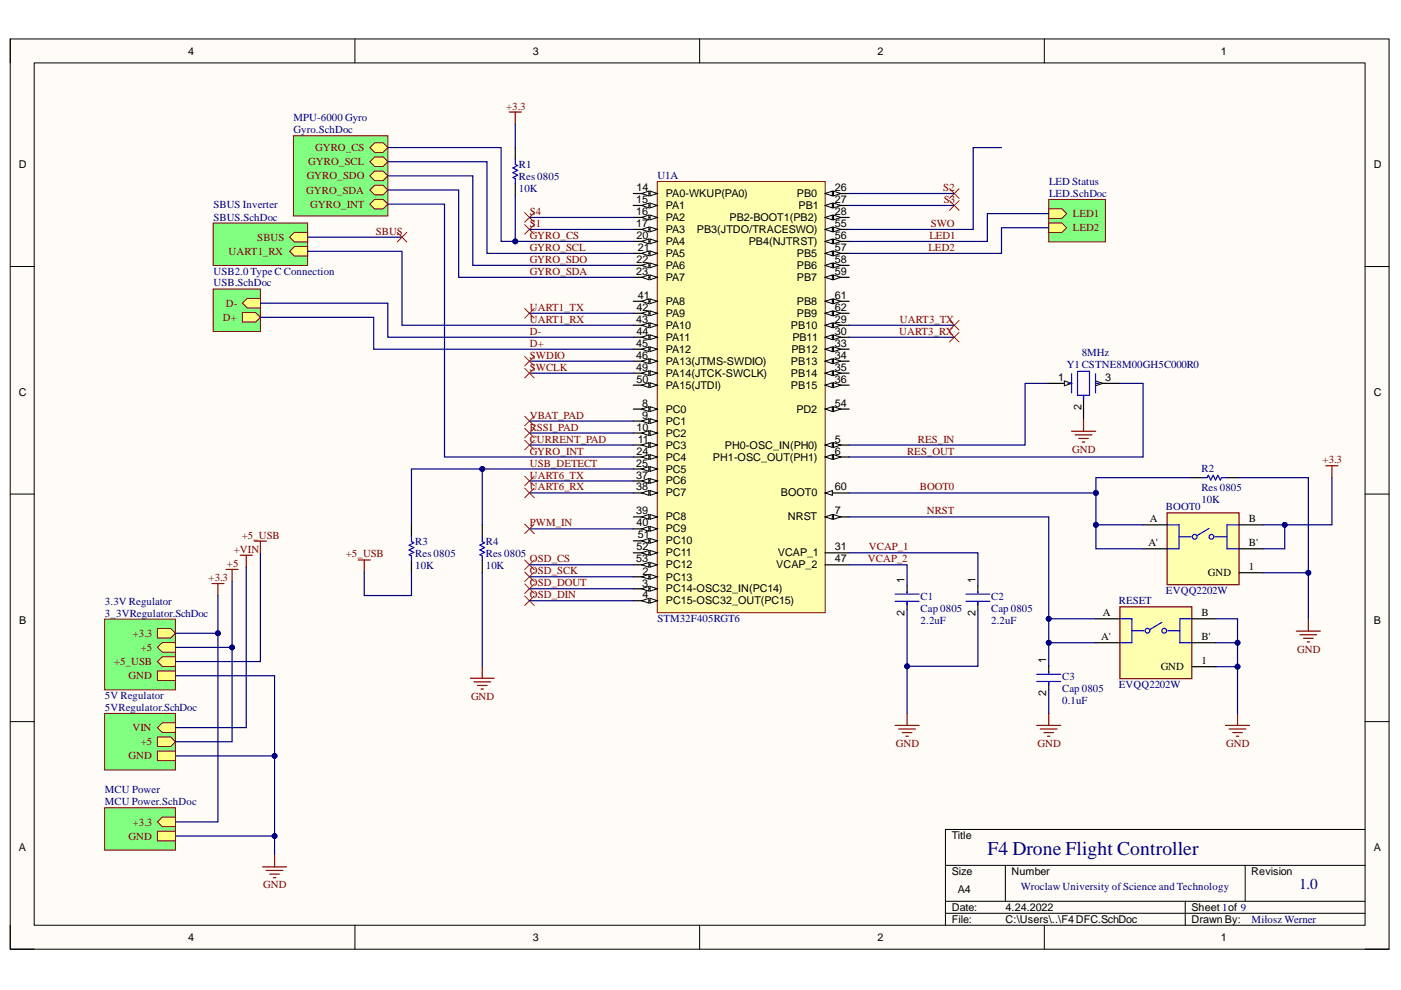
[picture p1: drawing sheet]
<svg xmlns="http://www.w3.org/2000/svg" width="297mm" height="210mm" viewBox="0 0 297 210" stroke-linecap="round" stroke-linejoin="round" font-family="sans-serif">
<defs><g id="words">
<text font-size="4.1" fill="#000080" x="209.4" y="181.3">F4 Drone Flight Controller</text>
<text font-size="3.2" fill="#000080" x="275.4" y="188.6">1.0</text>
<g font-size="2.3">
<text x="39.9" y="11.6">4</text>
<text x="113" y="11.6">3</text>
<text x="186" y="11.6">2</text>
<text x="258.9" y="11.6">1</text>
<text x="4" y="35.6">D</text>
<text x="291.3" y="35.6">D</text>
<text x="135" y="40.5">14</text>
<text x="141.1" y="41.8">PA0-WKUP(PA0)</text>
<text x="169" y="41.8">PB0</text>
<text x="177" y="40.5">26</text>
<text x="134.9" y="43.1">15</text>
<text x="134.9" y="45.6">16</text>
<text x="141.1" y="44.3">PA1</text>
<text x="141.1" y="46.9">PA2</text>
<text x="154.7" y="46.9">PB2-BOOT1(PB2)</text>
<text x="169.3" y="44.3">PB1</text>
<text x="177" y="43.1">27</text>
<text x="177" y="45.6">28</text>
<text x="134.9" y="48.1">17</text>
<text x="135" y="50.7">20</text>
<text x="135.2" y="53.2">21</text>
<text x="141.1" y="49.4">PA3</text>
<text x="141.1" y="51.9">PA4</text>
<text x="147.7" y="49.4">PB3(JTDO/TRACESWO)</text>
<text x="158.7" y="51.9">PB4(NJTRST)</text>
<text x="177" y="48.1">55</text>
<text x="177" y="50.7">56</text>
<text x="177" y="53.2">57</text>
<text x="134.9" y="58.3">23</text>
<text x="135" y="55.8">22</text>
<text x="141.1" y="54.5">PA5</text>
<text x="141.1" y="57">PA6</text>
<text x="141.1" y="59.6">PA7</text>
<text x="169" y="54.5">PB5</text>
<text x="169" y="57">PB6</text>
<text x="169" y="59.6">PB7</text>
<text x="177" y="55.8">58</text>
<text x="177" y="58.3">59</text>
<text x="135" y="65.9">42</text>
<text x="135.2" y="63.4">41</text>
<text x="141.1" y="64.6">PA8</text>
<text x="169" y="64.6">PB8</text>
<text x="177" y="63.4">61</text>
<text x="177" y="65.9">62</text>
<text x="134.9" y="68.4">43</text>
<text x="135" y="71">44</text>
<text x="141.1" y="67.2">PA9</text>
<text x="141.1" y="69.7">PA10</text>
<text x="167.7" y="69.7">PB10</text>
<text x="169" y="67.2">PB9</text>
<text x="177" y="68.4">29</text>
<text x="177" y="71">30</text>
<text x="134.9" y="73.5">45</text>
<text x="134.9" y="76">46</text>
<text x="141.1" y="72.2">PA11</text>
<text x="141.1" y="74.8">PA12</text>
<text x="141.1" y="77.3">PA13(JTMS-SWDIO)</text>
<text x="167.7" y="77.3">PB13</text>
<text x="167.8" y="74.8">PB12</text>
<text x="168" y="72.2">PB11</text>
<text x="177" y="73.5">33</text>
<text x="177" y="76">34</text>
<text x="4" y="83.9">C</text>
<text x="134.9" y="78.6">49</text>
<text x="135" y="81.2">50</text>
<text x="141.1" y="79.9">PA14(JTCK-SWCLK)</text>
<text x="141.1" y="82.4">PA15(JTDI)</text>
<text x="167.7" y="79.9">PB14</text>
<text x="167.7" y="82.4">PB15</text>
<text x="177" y="78.6">35</text>
<text x="177" y="81.2">36</text>
<text x="224.4" y="80.8">1</text>
<text x="234.3" y="80.8">3</text>
<text x="291.3" y="83.9">C</text>
<text x="136.2" y="86.2">8</text>
<text x="136.2" y="88.8">9</text>
<text x="141.1" y="87.5">PC0</text>
<text x="168.9" y="87.5">PD2</text>
<text x="177" y="86.2">54</text>
<text x="229.3" y="87" transform="rotate(-90 229.3 87)">2</text>
<text x="135" y="91.3">10</text>
<text x="135.2" y="93.9">11</text>
<text x="141.1" y="90.1">PC1</text>
<text x="141.1" y="92.6">PC2</text>
<text x="141.1" y="95.1">PC3</text>
<text x="153.7" y="95.1">PH0-OSC_IN(PH0)</text>
<text x="177" y="93.9">5</text>
<text x="134.9" y="98.9">25</text>
<text x="134.9" y="101.5">37</text>
<text x="135" y="96.4">24</text>
<text x="141.1" y="97.7">PC4</text>
<text x="141.1" y="100.2">PC5</text>
<text x="151.1" y="97.7">PH1-OSC_OUT(PH1)</text>
<text x="177" y="96.4">6</text>
<text x="134.9" y="104">38</text>
<text x="141.1" y="102.7">PC6</text>
<text x="141.1" y="105.3">PC7</text>
<text x="165.6" y="105.3">BOOT0</text>
<text x="177" y="104">60</text>
<text x="134.9" y="109.1">39</text>
<text x="135" y="111.6">40</text>
<text x="141.1" y="110.3">PC8</text>
<text x="141.1" y="112.9">PC9</text>
<text x="167" y="110.3">NRST</text>
<text x="177" y="109.1">7</text>
<text x="243.8" y="110.8">A</text>
<text x="264.8" y="110.8">B</text>
<text x="134.9" y="119.2">53</text>
<text x="135" y="116.7">52</text>
<text x="135.2" y="114.1">51</text>
<text x="141.1" y="115.4">PC10</text>
<text x="141.1" y="117.9">PC11</text>
<text x="164.9" y="117.9">VCAP_1</text>
<text x="177" y="116.7">31</text>
<text x="177" y="119.2">47</text>
<text x="243.5" y="115.8">A'</text>
<text x="264.8" y="115.8">B'</text>
<text x="136.2" y="124.4">3</text>
<text x="136.2" y="121.8">2</text>
<text x="141.1" y="123.1">PC13</text>
<text x="141.1" y="125.6">PC14-OSC32_IN(PC14)</text>
<text x="141.1" y="120.5">PC12</text>
<text x="164.6" y="120.5">VCAP_2</text>
<text x="191.8" y="123.7" transform="rotate(-90 191.8 123.7)">1</text>
<text x="206.9" y="123.7" transform="rotate(-90 206.9 123.7)">1</text>
<text x="256.1" y="122.2">GND</text>
<text x="264.8" y="120.9">1</text>
<text x="136.2" y="126.9">4</text>
<text x="141.1" y="128.2">PC15-OSC32_OUT(PC15)</text>
<text x="191.8" y="130.7" transform="rotate(-90 191.8 130.7)">2</text>
<text x="206.9" y="130.7" transform="rotate(-90 206.9 130.7)">2</text>
<text x="233.8" y="130.7">A</text>
<text x="254.7" y="130.7">B</text>
<text x="4.1" y="132.2">B</text>
<text x="233.5" y="135.8">A'</text>
<text x="254.7" y="135.8">B'</text>
<text x="291.3" y="132.2">B</text>
<text x="221.8" y="140.7" transform="rotate(-90 221.8 140.7)">1</text>
<text x="246.1" y="142.1">GND</text>
<text x="254.7" y="140.8">1</text>
<text x="221.8" y="147.7" transform="rotate(-90 221.8 147.7)">2</text>
<text x="201.8" y="177.9">Title</text>
<text x="4" y="180.4">A</text>
<text x="201.8" y="185.5">Size</text>
<text x="214.5" y="185.5">Number</text>
<text x="265.3" y="185.5">Revision</text>
<text x="291.3" y="180.4">A</text>
<text x="203" y="189.3">A4</text>
<text x="201.8" y="193.1">Date:</text>
<text x="201.8" y="195.7">File:</text>
<text x="213.2" y="193.1">4.24.2022</text>
<text x="213.2" y="195.7">C:\Users\..\F4DFC.SchDoc</text>
<text x="252.6" y="193.1">Sheet 1of 9</text>
<text x="252.6" y="195.7">Drawn By:</text>
<text x="39.9" y="199.5">4</text>
<text x="113" y="199.5">3</text>
<text x="186" y="199.5">2</text>
<text x="258.9" y="199.5">1</text>
</g>
<g font-size="2.3" fill="#800000">
<text x="107.3" y="23.2">+3.3</text>
<text x="65.4" y="35.1">GYRO_SCL</text>
<text x="66.8" y="32">GYRO_CS</text>
<text x="64.9" y="41.1">GYRO_SDA</text>
<text x="65" y="38">GYRO_SDO</text>
<text x="200" y="40.5">S2</text>
<text x="65.8" y="44">GYRO_INT</text>
<text x="112.3" y="45.6">S4</text>
<text x="200.1" y="43.1">S3</text>
<text x="227.5" y="46">LED1</text>
<text x="54.5" y="51">SBUS</text>
<text x="79.7" y="49.8">SBUS</text>
<text x="112.3" y="48.1">S1</text>
<text x="112.3" y="50.7">GYRO_CS</text>
<text x="112.3" y="53.2">GYRO_SCL</text>
<text x="196.9" y="53.2">LED2</text>
<text x="197" y="50.7">LED1</text>
<text x="197.4" y="48.1">SWO</text>
<text x="227.5" y="49">LED2</text>
<text x="48.5" y="54.1">UART1_RX</text>
<text x="112.3" y="55.8">GYRO_SDO</text>
<text x="112.3" y="58.3">GYRO_SDA</text>
<text x="47.9" y="65">D-</text>
<text x="112.3" y="65.9">UART1_TX</text>
<text x="47.3" y="68">D+</text>
<text x="112.3" y="68.4">UART1_RX</text>
<text x="112.3" y="71">D-</text>
<text x="190.6" y="71">UART3_RX</text>
<text x="190.8" y="68.4">UART3_TX</text>
<text x="112.3" y="73.5">D+</text>
<text x="112.3" y="76">SWDIO</text>
<text x="112.3" y="78.6">SWCLK</text>
<text x="112.3" y="88.8">VBAT_PAD</text>
<text x="112.3" y="91.3">RSSI_PAD</text>
<text x="112.3" y="93.9">CURRENT_PAD</text>
<text x="194.6" y="93.9">RES_IN</text>
<text x="227.3" y="96">GND</text>
<text x="112.3" y="96.4">GYRO_INT</text>
<text x="112.3" y="101.5">UART6_TX</text>
<text x="112.3" y="98.9">USB_DETECT</text>
<text x="192.3" y="96.4">RES_OUT</text>
<text x="280.4" y="98.2">+3.3</text>
<text x="112.3" y="104">UART6_RX</text>
<text x="195" y="104">BOOT0</text>
<text x="112.3" y="111.6">PWM_IN</text>
<text x="196.5" y="109.1">NRST</text>
<text x="49.6" y="117.2">+VIN</text>
<text x="51.2" y="114.2">+5_USB</text>
<text x="73.3" y="118.2">+5_USB</text>
<text x="112.3" y="119.2">OSD_CS</text>
<text x="184" y="119.2">VCAP_2</text>
<text x="184.2" y="116.7">VCAP_1</text>
<text x="44.2" y="123.2">+3.3</text>
<text x="48.1" y="120.2">+5</text>
<text x="112.3" y="121.7">OSD_SCK</text>
<text x="112.3" y="124.3">OSD_DOUT</text>
<text x="112.3" y="126.8">OSD_DIN</text>
<text x="28.2" y="135">+3.3</text>
<text x="24.2" y="141">+5_USB</text>
<text x="29.9" y="138">+5</text>
<text x="275" y="138.4">GND</text>
<text x="27.2" y="144">GND</text>
<text x="99.9" y="148.3">GND</text>
<text x="28.1" y="155">VIN</text>
<text x="27.2" y="161">GND</text>
<text x="29.9" y="158">+5</text>
<text x="189.9" y="158.3">GND</text>
<text x="220" y="158.3">GND</text>
<text x="260" y="158.3">GND</text>
<text x="27.2" y="178">GND</text>
<text x="28.2" y="175">+3.3</text>
<text x="55.8" y="188.3">GND</text>
</g>
<g font-size="2.3" fill="#000080">
<text x="62.2" y="25.8">MPU-6000 Gyro</text>
<text x="62.2" y="28.3">Gyro.SchDoc</text>
<text x="110" y="35.6">R1</text>
<text x="110" y="40.6">10K</text>
<text x="110" y="38.1">Res 0805</text>
<text x="139.4" y="37.9">U1A</text>
<text x="222.4" y="39.2">LED Status</text>
<text x="222.4" y="41.7">LED.SchDoc</text>
<text x="45.2" y="44.2">SBUS Inverter</text>
<text x="45.2" y="46.8">SBUS.SchDoc</text>
<text x="45.2" y="58.2">USB2.0 Type C Connection</text>
<text x="45.2" y="60.7">USB.SchDoc</text>
<text x="226.2" y="78">Y1CSTNE8M00GH5C000R0</text>
<text x="229.3" y="75.5">8MHz</text>
<text x="254.7" y="100">R2</text>
<text x="254.7" y="106.6">10K</text>
<text x="254.7" y="104.1">Res 0805</text>
<text x="247.2" y="108.2">BOOT0</text>
<text x="88" y="115.6">R3</text>
<text x="88" y="118.1">Res 0805</text>
<text x="103" y="115.6">R4</text>
<text x="103" y="118.1">Res 0805</text>
<text x="88" y="120.6">10K</text>
<text x="103" y="120.6">10K</text>
<text x="247.2" y="126">EVQQ2202W</text>
<text x="22.2" y="128.2">3.3V Regulator</text>
<text x="22.2" y="130.8">3_3VRegulator.SchDoc</text>
<text x="139.4" y="132">STM32F405RGT6</text>
<text x="195.2" y="127.2">C1</text>
<text x="195.2" y="129.8">Cap 0805</text>
<text x="210.2" y="127.2">C2</text>
<text x="210.2" y="129.8">Cap 0805</text>
<text x="237.2" y="128.2">RESET</text>
<text x="195.2" y="132.3">2.2uF</text>
<text x="210.2" y="132.3">2.2uF</text>
<text x="22.2" y="148.2">5V Regulator</text>
<text x="225.2" y="149.3">0.1uF</text>
<text x="225.2" y="144.2">C3</text>
<text x="225.2" y="146.7">Cap 0805</text>
<text x="237.2" y="145.9">EVQQ2202W</text>
<text x="22.2" y="150.7">5VRegulator.SchDoc</text>
<text x="22.2" y="168.2">MCU Power</text>
<text x="22.2" y="170.7">MCU Power.SchDoc</text>
<text x="216.4" y="188.7">Wroclaw University ofScience and Technology</text>
<text x="265.4" y="195.7">Miłosz Werner</text>
</g>
</g></defs>
<path d="M2.2 8.3h292.3v193h-292.3z" fill-rule="evenodd" fill="#fffcf8"/>
<path d="M2.2 8.3h292.3v193h-292.3z" fill="none" stroke="#000" stroke-width=".21"/>
<path d="M7.3 13.3h282.1v182.9h-282.1z" fill-rule="evenodd" fill="#fffcf8"/>
<g fill="none" stroke="#000" stroke-width=".21">
<path d="M2.2 8.3v5M7.3 13.3h282.1v182.9h-282.1zM75.2 8.3v5M148.3 8.3v5M221.4 8.3v5M2.2 56.5h5.1M289.4 56.5h5.1M2.2 104.8h5.1M289.4 104.8h5.1M2.2 153h5.1M289.4 153h5.1M289.4 175.9h-89v20.3"/>
<path d="M2.2 196.2v5.1h5.1M75.3 196.2v5.1M148.3 196.2v5.1M200.4 183.5h89M200.4 191.1h89M200.4 193.6h89M213.2 183.5v7.6M221.4 196.2v5.1M251.3 191.1v5.1M264 183.5v7.6M289.4 201.3h5.1"/>
</g>
<path d="M62.2 28.8h20v17h-20z" fill-rule="evenodd" fill="#80ff80"/>
<path d="M62.2 28.8h20v17h-20z" fill="none" stroke="#800000" stroke-width=".21"/>
<path d="M78.4 37.3l1-1h1.8l1 1-1 1h-1.8z" fill-rule="evenodd" fill="#ffff80"/>
<path d="M78.4 37.3l1-1h1.8l1 1-1 1h-1.8z" fill="none" stroke="#800000" stroke-width=".21"/>
<path d="M78.4 34.3l1-1h1.8l1 1-1 1h-1.8z" fill-rule="evenodd" fill="#ffff80"/>
<path d="M78.4 34.3l1-1h1.8l1 1-1 1h-1.8z" fill="none" stroke="#800000" stroke-width=".21"/>
<path d="M78.4 31.3l1-1h1.8l1 1-1 1h-1.8z" fill-rule="evenodd" fill="#ffff80"/>
<path d="M78.4 31.3l1-1h1.8l1 1-1 1h-1.8z" fill="none" stroke="#800000" stroke-width=".21"/>
<path d="M78.4 40.3l1-1h1.8l1 1-1 1h-1.8z" fill-rule="evenodd" fill="#ffff80"/>
<path d="M78.4 40.3l1-1h1.8l1 1-1 1h-1.8z" fill="none" stroke="#800000" stroke-width=".21"/>
<path d="M78.4 43.3l1-1h1.8l1 1-1 1h-1.8z" fill-rule="evenodd" fill="#ffff80"/>
<path d="M78.4 43.3l1-1h1.8l1 1-1 1h-1.8z" fill="none" stroke="#800000" stroke-width=".21"/>
<path d="M222.4 42.3h12v9h-12z" fill-rule="evenodd" fill="#80ff80"/>
<path d="M222.4 42.3h12v9h-12z" fill="none" stroke="#800000" stroke-width=".21"/>
<path d="M222.4 44.3h2.7l1.1 1-1.1 1h-2.7z" fill-rule="evenodd" fill="#ffff80"/>
<path d="M222.4 44.3h2.7l1.1 1-1.1 1h-2.7z" fill="none" stroke="#800000" stroke-width=".21"/>
<path d="M222.4 47.3h2.7l1.1 1-1.1 1h-2.7z" fill-rule="evenodd" fill="#ffff80"/>
<path d="M222.4 47.3h2.7l1.1 1-1.1 1h-2.7z" fill="none" stroke="#800000" stroke-width=".21"/>
<path d="M45.2 47.3h20v9h-20z" fill-rule="evenodd" fill="#80ff80"/>
<path d="M45.2 47.3h20v9h-20z" fill="none" stroke="#800000" stroke-width=".21"/>
<path d="M61.4 53.3l1-1h2.8v2h-2.8z" fill-rule="evenodd" fill="#ffff80"/>
<path d="M61.4 53.3l1-1h2.8v2h-2.8z" fill="none" stroke="#800000" stroke-width=".21"/>
<path d="M62.4 49.3h2.8v2h-2.8l-1-1z" fill-rule="evenodd" fill="#ffff80"/>
<path d="M62.4 49.3h2.8v2h-2.8l-1-1z" fill="none" stroke="#800000" stroke-width=".21"/>
<path d="M139.4 38.5h35.5v91.4h-35.5z" fill-rule="evenodd" fill="#ffffb0"/>
<path d="M139.4 38.5h35.5v91.4h-35.5z" fill="none" stroke="#800000" stroke-width=".21"/>
<path d="M134.3 41h5.1" fill="none" stroke="#000" stroke-width=".25"/>
<path d="M137.8 40.5l1.6 .5-1.6 .5z" fill="#f8fcff"/>
<path d="M137.8 40.5l1.6 .5-1.6 .5z" fill="none" stroke="#000" stroke-width=".21"/>
<path d="M136.1 41l1.5-.5v1z" fill="#f8fcff"/>
<path d="M136.1 41l1.5-.5v1z" fill="none" stroke="#000" stroke-width=".21"/>
<path d="M134.3 43.6h5.1" fill="none" stroke="#000" stroke-width=".25"/>
<path d="M137.8 43.1l1.6 .5-1.6 .5z" fill="#f8fcff"/>
<path d="M137.8 43.1l1.6 .5-1.6 .5z" fill="none" stroke="#000" stroke-width=".21"/>
<path d="M136.1 43.6l1.5-.5v1z" fill="#f8fcff"/>
<path d="M136.1 43.6l1.5-.5v1z" fill="none" stroke="#000" stroke-width=".21"/>
<path d="M134.3 46.1h5.1" fill="none" stroke="#000" stroke-width=".25"/>
<path d="M137.8 45.6l1.6 .5-1.6 .5z" fill="#f8fcff"/>
<path d="M137.8 45.6l1.6 .5-1.6 .5z" fill="none" stroke="#000" stroke-width=".21"/>
<path d="M136.1 46.1l1.5-.5v1z" fill="#f8fcff"/>
<path d="M136.1 46.1l1.5-.5v1z" fill="none" stroke="#000" stroke-width=".21"/>
<path d="M134.3 48.6h5.1" fill="none" stroke="#000" stroke-width=".25"/>
<path d="M137.8 48.1l1.6 .5-1.6 .6z" fill="#f8fcff"/>
<path d="M137.8 48.1l1.6 .5-1.6 .6z" fill="none" stroke="#000" stroke-width=".21"/>
<path d="M136.1 48.6l1.5-.5v1.1z" fill="#f8fcff"/>
<path d="M136.1 48.6l1.5-.5v1.1z" fill="none" stroke="#000" stroke-width=".21"/>
<path d="M134.3 51.2h5.1" fill="none" stroke="#000" stroke-width=".25"/>
<path d="M137.8 50.7l1.6 .5-1.6 .5z" fill="#f8fcff"/>
<path d="M137.8 50.7l1.6 .5-1.6 .5z" fill="none" stroke="#000" stroke-width=".21"/>
<path d="M136.1 51.2l1.5-.5v1z" fill="#f8fcff"/>
<path d="M136.1 51.2l1.5-.5v1z" fill="none" stroke="#000" stroke-width=".21"/>
<path d="M134.3 53.7h5.1" fill="none" stroke="#000" stroke-width=".25"/>
<path d="M137.8 53.2l1.6 .5-1.6 .5z" fill="#f8fcff"/>
<path d="M137.8 53.2l1.6 .5-1.6 .5z" fill="none" stroke="#000" stroke-width=".21"/>
<path d="M136.1 53.7l1.5-.5v1z" fill="#f8fcff"/>
<path d="M136.1 53.7l1.5-.5v1z" fill="none" stroke="#000" stroke-width=".21"/>
<path d="M134.3 56.3h5.1" fill="none" stroke="#000" stroke-width=".25"/>
<path d="M137.8 55.8l1.6 .5-1.6 .5z" fill="#f8fcff"/>
<path d="M137.8 55.8l1.6 .5-1.6 .5z" fill="none" stroke="#000" stroke-width=".21"/>
<path d="M136.1 56.3l1.5-.5v1z" fill="#f8fcff"/>
<path d="M136.1 56.3l1.5-.5v1z" fill="none" stroke="#000" stroke-width=".21"/>
<path d="M134.3 58.8h5.1" fill="none" stroke="#000" stroke-width=".25"/>
<path d="M137.8 58.3l1.6 .5-1.6 .5z" fill="#f8fcff"/>
<path d="M137.8 58.3l1.6 .5-1.6 .5z" fill="none" stroke="#000" stroke-width=".21"/>
<path d="M136.1 58.8l1.5-.5v1z" fill="#f8fcff"/>
<path d="M136.1 58.8l1.5-.5v1z" fill="none" stroke="#000" stroke-width=".21"/>
<path d="M174.9 41h5.1" fill="none" stroke="#000" stroke-width=".25"/>
<path d="M174.9 41l1.6-.5v1z" fill="#f8fcff"/>
<path d="M174.9 41l1.6-.5v1z" fill="none" stroke="#000" stroke-width=".21"/>
<path d="M176.7 40.5l1.5 .5-1.5 .5z" fill="#f8fcff"/>
<path d="M176.7 40.5l1.5 .5-1.5 .5z" fill="none" stroke="#000" stroke-width=".21"/>
<path d="M174.9 43.6h5.1" fill="none" stroke="#000" stroke-width=".25"/>
<path d="M174.9 43.6l1.6-.5v1z" fill="#f8fcff"/>
<path d="M174.9 43.6l1.6-.5v1z" fill="none" stroke="#000" stroke-width=".21"/>
<path d="M176.7 43.1l1.5 .5-1.5 .5z" fill="#f8fcff"/>
<path d="M176.7 43.1l1.5 .5-1.5 .5z" fill="none" stroke="#000" stroke-width=".21"/>
<path d="M174.9 46.1h5.1" fill="none" stroke="#000" stroke-width=".25"/>
<path d="M174.9 46.1l1.6-.5v1z" fill="#f8fcff"/>
<path d="M174.9 46.1l1.6-.5v1z" fill="none" stroke="#000" stroke-width=".21"/>
<path d="M176.7 45.6l1.5 .5-1.5 .5z" fill="#f8fcff"/>
<path d="M176.7 45.6l1.5 .5-1.5 .5z" fill="none" stroke="#000" stroke-width=".21"/>
<path d="M174.9 69h5.1" fill="none" stroke="#000" stroke-width=".25"/>
<path d="M174.9 69l1.6-.5v1z" fill="#f8fcff"/>
<path d="M174.9 69l1.6-.5v1z" fill="none" stroke="#000" stroke-width=".21"/>
<path d="M176.7 68.5l1.5 .5-1.5 .5z" fill="#f8fcff"/>
<path d="M176.7 68.5l1.5 .5-1.5 .5z" fill="none" stroke="#000" stroke-width=".21"/>
<path d="M174.9 71.5h5.1" fill="none" stroke="#000" stroke-width=".25"/>
<path d="M174.9 71.5l1.6-.5v1z" fill="#f8fcff"/>
<path d="M174.9 71.5l1.6-.5v1z" fill="none" stroke="#000" stroke-width=".21"/>
<path d="M176.7 71l1.5 .5-1.5 .5z" fill="#f8fcff"/>
<path d="M176.7 71l1.5 .5-1.5 .5z" fill="none" stroke="#000" stroke-width=".21"/>
<path d="M174.9 74h5.1" fill="none" stroke="#000" stroke-width=".25"/>
<path d="M174.9 74l1.6-.5v1z" fill="#f8fcff"/>
<path d="M174.9 74l1.6-.5v1z" fill="none" stroke="#000" stroke-width=".21"/>
<path d="M176.7 73.5l1.5 .5-1.5 .5z" fill="#f8fcff"/>
<path d="M176.7 73.5l1.5 .5-1.5 .5z" fill="none" stroke="#000" stroke-width=".21"/>
<path d="M174.9 76.6h5.1" fill="none" stroke="#000" stroke-width=".25"/>
<path d="M174.9 76.6l1.6-.5v1z" fill="#f8fcff"/>
<path d="M174.9 76.6l1.6-.5v1z" fill="none" stroke="#000" stroke-width=".21"/>
<path d="M176.7 76.1l1.5 .5-1.5 .5z" fill="#f8fcff"/>
<path d="M176.7 76.1l1.5 .5-1.5 .5z" fill="none" stroke="#000" stroke-width=".21"/>
<path d="M174.9 79.1h5.1" fill="none" stroke="#000" stroke-width=".25"/>
<path d="M174.9 79.1l1.6-.5v1z" fill="#f8fcff"/>
<path d="M174.9 79.1l1.6-.5v1z" fill="none" stroke="#000" stroke-width=".21"/>
<path d="M176.7 78.6l1.5 .5-1.5 .5z" fill="#f8fcff"/>
<path d="M176.7 78.6l1.5 .5-1.5 .5z" fill="none" stroke="#000" stroke-width=".21"/>
<path d="M174.9 81.7h5.1" fill="none" stroke="#000" stroke-width=".25"/>
<path d="M174.9 81.7l1.6-.6v1.1z" fill="#f8fcff"/>
<path d="M174.9 81.7l1.6-.6v1.1z" fill="none" stroke="#000" stroke-width=".21"/>
<path d="M176.7 81.1l1.5 .6-1.5 .5z" fill="#f8fcff"/>
<path d="M176.7 81.1l1.5 .6-1.5 .5z" fill="none" stroke="#000" stroke-width=".21"/>
<path d="M134.3 63.9h5.1" fill="none" stroke="#000" stroke-width=".25"/>
<path d="M137.8 63.4l1.6 .5-1.6 .5z" fill="#f8fcff"/>
<path d="M137.8 63.4l1.6 .5-1.6 .5z" fill="none" stroke="#000" stroke-width=".21"/>
<path d="M136.1 63.9l1.5-.5v1z" fill="#f8fcff"/>
<path d="M136.1 63.9l1.5-.5v1z" fill="none" stroke="#000" stroke-width=".21"/>
<path d="M134.3 66.4h5.1" fill="none" stroke="#000" stroke-width=".25"/>
<path d="M137.8 65.9l1.6 .5-1.6 .5z" fill="#f8fcff"/>
<path d="M137.8 65.9l1.6 .5-1.6 .5z" fill="none" stroke="#000" stroke-width=".21"/>
<path d="M136.1 66.4l1.5-.5v1z" fill="#f8fcff"/>
<path d="M136.1 66.4l1.5-.5v1z" fill="none" stroke="#000" stroke-width=".21"/>
<path d="M134.3 69h5.1" fill="none" stroke="#000" stroke-width=".25"/>
<path d="M137.8 68.5l1.6 .5-1.6 .5z" fill="#f8fcff"/>
<path d="M137.8 68.5l1.6 .5-1.6 .5z" fill="none" stroke="#000" stroke-width=".21"/>
<path d="M136.1 69l1.5-.5v1z" fill="#f8fcff"/>
<path d="M136.1 69l1.5-.5v1z" fill="none" stroke="#000" stroke-width=".21"/>
<path d="M134.3 71.5h5.1" fill="none" stroke="#000" stroke-width=".25"/>
<path d="M137.8 71l1.6 .5-1.6 .5z" fill="#f8fcff"/>
<path d="M137.8 71l1.6 .5-1.6 .5z" fill="none" stroke="#000" stroke-width=".21"/>
<path d="M136.1 71.5l1.5-.5v1z" fill="#f8fcff"/>
<path d="M136.1 71.5l1.5-.5v1z" fill="none" stroke="#000" stroke-width=".21"/>
<path d="M134.3 74h5.1" fill="none" stroke="#000" stroke-width=".25"/>
<path d="M137.8 73.5l1.6 .5-1.6 .5z" fill="#f8fcff"/>
<path d="M137.8 73.5l1.6 .5-1.6 .5z" fill="none" stroke="#000" stroke-width=".21"/>
<path d="M136.1 74l1.5-.5v1z" fill="#f8fcff"/>
<path d="M136.1 74l1.5-.5v1z" fill="none" stroke="#000" stroke-width=".21"/>
<path d="M134.3 76.6h5.1" fill="none" stroke="#000" stroke-width=".25"/>
<path d="M137.8 76.1l1.6 .5-1.6 .5z" fill="#f8fcff"/>
<path d="M137.8 76.1l1.6 .5-1.6 .5z" fill="none" stroke="#000" stroke-width=".21"/>
<path d="M136.1 76.6l1.5-.5v1z" fill="#f8fcff"/>
<path d="M136.1 76.6l1.5-.5v1z" fill="none" stroke="#000" stroke-width=".21"/>
<path d="M134.3 79.1h5.1" fill="none" stroke="#000" stroke-width=".25"/>
<path d="M137.8 78.6l1.6 .5-1.6 .5z" fill="#f8fcff"/>
<path d="M137.8 78.6l1.6 .5-1.6 .5z" fill="none" stroke="#000" stroke-width=".21"/>
<path d="M136.1 79.1l1.5-.5v1z" fill="#f8fcff"/>
<path d="M136.1 79.1l1.5-.5v1z" fill="none" stroke="#000" stroke-width=".21"/>
<path d="M134.3 81.7h5.1" fill="none" stroke="#000" stroke-width=".25"/>
<path d="M137.8 81.1l1.6 .6-1.6 .5z" fill="#f8fcff"/>
<path d="M137.8 81.1l1.6 .6-1.6 .5z" fill="none" stroke="#000" stroke-width=".21"/>
<path d="M136.1 81.7l1.5-.6v1.1z" fill="#f8fcff"/>
<path d="M136.1 81.7l1.5-.6v1.1z" fill="none" stroke="#000" stroke-width=".21"/>
<path d="M174.9 48.6h5.1" fill="none" stroke="#000" stroke-width=".25"/>
<path d="M174.9 48.6l1.6-.5v1.1z" fill="#f8fcff"/>
<path d="M174.9 48.6l1.6-.5v1.1z" fill="none" stroke="#000" stroke-width=".21"/>
<path d="M176.7 48.1l1.5 .5-1.5 .6z" fill="#f8fcff"/>
<path d="M176.7 48.1l1.5 .5-1.5 .6z" fill="none" stroke="#000" stroke-width=".21"/>
<path d="M174.9 51.2h5.1" fill="none" stroke="#000" stroke-width=".25"/>
<path d="M174.9 51.2l1.6-.5v1z" fill="#f8fcff"/>
<path d="M174.9 51.2l1.6-.5v1z" fill="none" stroke="#000" stroke-width=".21"/>
<path d="M176.7 50.7l1.5 .5-1.5 .5z" fill="#f8fcff"/>
<path d="M176.7 50.7l1.5 .5-1.5 .5z" fill="none" stroke="#000" stroke-width=".21"/>
<path d="M174.9 53.7h5.1" fill="none" stroke="#000" stroke-width=".25"/>
<path d="M174.9 53.7l1.6-.5v1z" fill="#f8fcff"/>
<path d="M174.9 53.7l1.6-.5v1z" fill="none" stroke="#000" stroke-width=".21"/>
<path d="M176.7 53.2l1.5 .5-1.5 .5z" fill="#f8fcff"/>
<path d="M176.7 53.2l1.5 .5-1.5 .5z" fill="none" stroke="#000" stroke-width=".21"/>
<path d="M174.9 56.3h5.1" fill="none" stroke="#000" stroke-width=".25"/>
<path d="M174.9 56.3l1.6-.5v1z" fill="#f8fcff"/>
<path d="M174.9 56.3l1.6-.5v1z" fill="none" stroke="#000" stroke-width=".21"/>
<path d="M176.7 55.8l1.5 .5-1.5 .5z" fill="#f8fcff"/>
<path d="M176.7 55.8l1.5 .5-1.5 .5z" fill="none" stroke="#000" stroke-width=".21"/>
<path d="M174.9 58.8h5.1" fill="none" stroke="#000" stroke-width=".25"/>
<path d="M174.9 58.8l1.6-.5v1z" fill="#f8fcff"/>
<path d="M174.9 58.8l1.6-.5v1z" fill="none" stroke="#000" stroke-width=".21"/>
<path d="M176.7 58.3l1.5 .5-1.5 .5z" fill="#f8fcff"/>
<path d="M176.7 58.3l1.5 .5-1.5 .5z" fill="none" stroke="#000" stroke-width=".21"/>
<path d="M174.9 63.9h5.1" fill="none" stroke="#000" stroke-width=".25"/>
<path d="M174.9 63.9l1.6-.5v1z" fill="#f8fcff"/>
<path d="M174.9 63.9l1.6-.5v1z" fill="none" stroke="#000" stroke-width=".21"/>
<path d="M176.7 63.4l1.5 .5-1.5 .5z" fill="#f8fcff"/>
<path d="M176.7 63.4l1.5 .5-1.5 .5z" fill="none" stroke="#000" stroke-width=".21"/>
<path d="M174.9 66.4h5.1" fill="none" stroke="#000" stroke-width=".25"/>
<path d="M174.9 66.4l1.6-.5v1z" fill="#f8fcff"/>
<path d="M174.9 66.4l1.6-.5v1z" fill="none" stroke="#000" stroke-width=".21"/>
<path d="M176.7 65.9l1.5 .5-1.5 .5z" fill="#f8fcff"/>
<path d="M176.7 65.9l1.5 .5-1.5 .5z" fill="none" stroke="#000" stroke-width=".21"/>
<path d="M134.3 122.3h5.1" fill="none" stroke="#000" stroke-width=".25"/>
<path d="M137.8 121.8l1.6 .5-1.6 .5z" fill="#f8fcff"/>
<path d="M137.8 121.8l1.6 .5-1.6 .5z" fill="none" stroke="#000" stroke-width=".21"/>
<path d="M136.1 122.3l1.5-.5v1z" fill="#f8fcff"/>
<path d="M136.1 122.3l1.5-.5v1z" fill="none" stroke="#000" stroke-width=".21"/>
<path d="M134.3 124.8h5.1" fill="none" stroke="#000" stroke-width=".25"/>
<path d="M137.8 124.3l1.6 .5-1.6 .5z" fill="#f8fcff"/>
<path d="M137.8 124.3l1.6 .5-1.6 .5z" fill="none" stroke="#000" stroke-width=".21"/>
<path d="M136.1 124.8l1.5-.5v1z" fill="#f8fcff"/>
<path d="M136.1 124.8l1.5-.5v1z" fill="none" stroke="#000" stroke-width=".21"/>
<path d="M134.3 127.4h5.1" fill="none" stroke="#000" stroke-width=".25"/>
<path d="M137.8 126.9l1.6 .5-1.6 .5z" fill="#f8fcff"/>
<path d="M137.8 126.9l1.6 .5-1.6 .5z" fill="none" stroke="#000" stroke-width=".21"/>
<path d="M136.1 127.4l1.5-.5v1z" fill="#f8fcff"/>
<path d="M136.1 127.4l1.5-.5v1z" fill="none" stroke="#000" stroke-width=".21"/>
<path d="M134.3 86.7h5.1" fill="none" stroke="#000" stroke-width=".25"/>
<path d="M137.8 86.2l1.6 .5-1.6 .5z" fill="#f8fcff"/>
<path d="M137.8 86.2l1.6 .5-1.6 .5z" fill="none" stroke="#000" stroke-width=".21"/>
<path d="M136.1 86.7l1.5-.5v1z" fill="#f8fcff"/>
<path d="M136.1 86.7l1.5-.5v1z" fill="none" stroke="#000" stroke-width=".21"/>
<path d="M134.3 89.3h5.1" fill="none" stroke="#000" stroke-width=".25"/>
<path d="M137.8 88.8l1.6 .5-1.6 .5z" fill="#f8fcff"/>
<path d="M137.8 88.8l1.6 .5-1.6 .5z" fill="none" stroke="#000" stroke-width=".21"/>
<path d="M136.1 89.3l1.5-.5v1z" fill="#f8fcff"/>
<path d="M136.1 89.3l1.5-.5v1z" fill="none" stroke="#000" stroke-width=".21"/>
<path d="M134.3 91.8h5.1" fill="none" stroke="#000" stroke-width=".25"/>
<path d="M137.8 91.3l1.6 .5-1.6 .5z" fill="#f8fcff"/>
<path d="M137.8 91.3l1.6 .5-1.6 .5z" fill="none" stroke="#000" stroke-width=".21"/>
<path d="M136.1 91.8l1.5-.5v1z" fill="#f8fcff"/>
<path d="M136.1 91.8l1.5-.5v1z" fill="none" stroke="#000" stroke-width=".21"/>
<path d="M134.3 94.4h5.1" fill="none" stroke="#000" stroke-width=".25"/>
<path d="M137.8 93.8l1.6 .6-1.6 .5z" fill="#f8fcff"/>
<path d="M137.8 93.8l1.6 .6-1.6 .5z" fill="none" stroke="#000" stroke-width=".21"/>
<path d="M136.1 94.4l1.5-.6v1.1z" fill="#f8fcff"/>
<path d="M136.1 94.4l1.5-.6v1.1z" fill="none" stroke="#000" stroke-width=".21"/>
<path d="M134.3 96.9h5.1" fill="none" stroke="#000" stroke-width=".25"/>
<path d="M137.8 96.4l1.6 .5-1.6 .5z" fill="#f8fcff"/>
<path d="M137.8 96.4l1.6 .5-1.6 .5z" fill="none" stroke="#000" stroke-width=".21"/>
<path d="M136.1 96.9l1.5-.5v1z" fill="#f8fcff"/>
<path d="M136.1 96.9l1.5-.5v1z" fill="none" stroke="#000" stroke-width=".21"/>
<path d="M134.3 99.4h5.1" fill="none" stroke="#000" stroke-width=".25"/>
<path d="M137.8 98.9l1.6 .5-1.6 .5z" fill="#f8fcff"/>
<path d="M137.8 98.9l1.6 .5-1.6 .5z" fill="none" stroke="#000" stroke-width=".21"/>
<path d="M136.1 99.4l1.5-.5v1z" fill="#f8fcff"/>
<path d="M136.1 99.4l1.5-.5v1z" fill="none" stroke="#000" stroke-width=".21"/>
<path d="M134.3 102h5.1" fill="none" stroke="#000" stroke-width=".25"/>
<path d="M137.8 101.5l1.6 .5-1.6 .5z" fill="#f8fcff"/>
<path d="M137.8 101.5l1.6 .5-1.6 .5z" fill="none" stroke="#000" stroke-width=".21"/>
<path d="M136.1 102l1.5-.5v1z" fill="#f8fcff"/>
<path d="M136.1 102l1.5-.5v1z" fill="none" stroke="#000" stroke-width=".21"/>
<path d="M134.3 104.5h5.1" fill="none" stroke="#000" stroke-width=".25"/>
<path d="M137.8 104l1.6 .5-1.6 .5z" fill="#f8fcff"/>
<path d="M137.8 104l1.6 .5-1.6 .5z" fill="none" stroke="#000" stroke-width=".21"/>
<path d="M136.1 104.5l1.5-.5v1z" fill="#f8fcff"/>
<path d="M136.1 104.5l1.5-.5v1z" fill="none" stroke="#000" stroke-width=".21"/>
<path d="M134.3 109.6h5.1" fill="none" stroke="#000" stroke-width=".25"/>
<path d="M137.8 109.1l1.6 .5-1.6 .5z" fill="#f8fcff"/>
<path d="M137.8 109.1l1.6 .5-1.6 .5z" fill="none" stroke="#000" stroke-width=".21"/>
<path d="M136.1 109.6l1.5-.5v1z" fill="#f8fcff"/>
<path d="M136.1 109.6l1.5-.5v1z" fill="none" stroke="#000" stroke-width=".21"/>
<path d="M134.3 112.1h5.1" fill="none" stroke="#000" stroke-width=".25"/>
<path d="M137.8 111.6l1.6 .5-1.6 .5z" fill="#f8fcff"/>
<path d="M137.8 111.6l1.6 .5-1.6 .5z" fill="none" stroke="#000" stroke-width=".21"/>
<path d="M136.1 112.1l1.5-.5v1z" fill="#f8fcff"/>
<path d="M136.1 112.1l1.5-.5v1z" fill="none" stroke="#000" stroke-width=".21"/>
<path d="M134.3 114.7h5.1" fill="none" stroke="#000" stroke-width=".25"/>
<path d="M137.8 114.2l1.6 .5-1.6 .5z" fill="#f8fcff"/>
<path d="M137.8 114.2l1.6 .5-1.6 .5z" fill="none" stroke="#000" stroke-width=".21"/>
<path d="M136.1 114.7l1.5-.5v1z" fill="#f8fcff"/>
<path d="M136.1 114.7l1.5-.5v1z" fill="none" stroke="#000" stroke-width=".21"/>
<path d="M134.3 117.2h5.1" fill="none" stroke="#000" stroke-width=".25"/>
<path d="M137.8 116.7l1.6 .5-1.6 .5z" fill="#f8fcff"/>
<path d="M137.8 116.7l1.6 .5-1.6 .5z" fill="none" stroke="#000" stroke-width=".21"/>
<path d="M136.1 117.2l1.5-.5v1z" fill="#f8fcff"/>
<path d="M136.1 117.2l1.5-.5v1z" fill="none" stroke="#000" stroke-width=".21"/>
<path d="M134.3 119.8h5.1" fill="none" stroke="#000" stroke-width=".25"/>
<path d="M137.8 119.2l1.6 .6-1.6 .5z" fill="#f8fcff"/>
<path d="M137.8 119.2l1.6 .6-1.6 .5z" fill="none" stroke="#000" stroke-width=".21"/>
<path d="M136.1 119.8l1.5-.6v1.1z" fill="#f8fcff"/>
<path d="M136.1 119.8l1.5-.6v1.1z" fill="none" stroke="#000" stroke-width=".21"/>
<path d="M174.9 86.7h5.1" fill="none" stroke="#000" stroke-width=".25"/>
<path d="M174.9 86.7l1.6-.5v1.1z" fill="#f8fcff"/>
<path d="M174.9 86.7l1.6-.5v1.1z" fill="none" stroke="#000" stroke-width=".21"/>
<path d="M176.7 86.2l1.5 .5-1.5 .6z" fill="#f8fcff"/>
<path d="M176.7 86.2l1.5 .5-1.5 .6z" fill="none" stroke="#000" stroke-width=".21"/>
<path d="M174.9 94.4h5.1" fill="none" stroke="#000" stroke-width=".25"/>
<path d="M174.9 94.4l1.6-.5v1z" fill="#f8fcff"/>
<path d="M174.9 94.4l1.6-.5v1z" fill="none" stroke="#000" stroke-width=".21"/>
<path d="M176.7 93.9l1.5 .5-1.5 .5z" fill="#f8fcff"/>
<path d="M176.7 93.9l1.5 .5-1.5 .5z" fill="none" stroke="#000" stroke-width=".21"/>
<path d="M174.9 96.9h5.1" fill="none" stroke="#000" stroke-width=".25"/>
<path d="M174.9 96.9l1.6-.5v1z" fill="#f8fcff"/>
<path d="M174.9 96.9l1.6-.5v1z" fill="none" stroke="#000" stroke-width=".21"/>
<path d="M176.7 96.4l1.5 .5-1.5 .5z" fill="#f8fcff"/>
<path d="M176.7 96.4l1.5 .5-1.5 .5z" fill="none" stroke="#000" stroke-width=".21"/>
<path d="M174.9 109.6h5.1" fill="none" stroke="#000" stroke-width=".25"/>
<path d="M174.9 109.6l1.6-.5v1z" fill="#f8fcff"/>
<path d="M174.9 109.6l1.6-.5v1z" fill="none" stroke="#000" stroke-width=".21"/>
<path d="M176.7 109.1l1.5 .5-1.5 .5z" fill="#f8fcff"/>
<path d="M176.7 109.1l1.5 .5-1.5 .5z" fill="none" stroke="#000" stroke-width=".21"/>
<path d="M174.9 117.2h5.1M174.9 119.8h5.1M174.9 104.5h5.1" fill="none" stroke="#000" stroke-width=".25"/>
<path d="M174.9 104.5l1.6-.5v1z" fill="#f8fcff"/>
<path d="M174.9 104.5l1.6-.5v1z" fill="none" stroke="#000" stroke-width=".21"/>
<path d="M45.2 61.3h10v9h-10z" fill-rule="evenodd" fill="#80ff80"/>
<path d="M45.2 61.3h10v9h-10z" fill="none" stroke="#800000" stroke-width=".21"/>
<path d="M51.4 64.3l1-1h2.8v2h-2.8z" fill-rule="evenodd" fill="#ffff80"/>
<path d="M51.4 64.3l1-1h2.8v2h-2.8z" fill="none" stroke="#800000" stroke-width=".21"/>
<path d="M51.4 66.3h2.8l1 1-1 1h-2.8z" fill-rule="evenodd" fill="#ffff80"/>
<path d="M51.4 66.3h2.8l1 1-1 1h-2.8z" fill="none" stroke="#800000" stroke-width=".21"/>
<path d="M222.1 81.3h5.1" fill="none" stroke="#000" stroke-width=".25"/>
<path d="M225.7 80.8l1.5 .5-1.5 .5z" fill="#f8fcff"/>
<path d="M225.7 80.8l1.5 .5-1.5 .5z" fill="none" stroke="#000" stroke-width=".21"/>
<path d="M232.3 81.3h5.1" fill="none" stroke="#000" stroke-width=".25"/>
<path d="M232.3 80.8l1.5 .5-1.5 .5z" fill="#f8fcff"/>
<path d="M232.3 80.8l1.5 .5-1.5 .5z" fill="none" stroke="#000" stroke-width=".21"/>
<path d="M229.7 83.8v5.1M192.3 124.2v1.5M192.3 127.5v1.8M207.3 124.2v1.5M207.3 127.5v1.8" fill="none" stroke="#000" stroke-width=".25"/>
<g fill="none" stroke="#00f" stroke-width=".25">
<path d="M227.2 79.2v4.1M228.5 78.7h2.5v5.1h-2.5zM232.3 79.2v4.1M226.4 81.3h.8M229.7 83.8v.8M232.3 81.3h.7M189.8 127.5h5.1M189.8 126h5.1M192.3 125.5v.2M192.3 127.5v.8M204.8 127.5h5.1M204.8 126h5.1"/>
<path d="M207.3 125.5v.2M207.3 127.5v.8"/>
</g>
<path d="M189.8 153.8h5.1M190.5 154.6h3.6M191.3 155.3h2M192.1 156.1h.5M192.3 151.3v2.5" fill="none" stroke="#800000" stroke-width=".25"/>
<path d="M237.4 128.7h15.3v15.2h-15.3z" fill-rule="evenodd" fill="#ffffb0"/>
<path d="M237.4 128.7h15.3v15.2h-15.3z" fill="none" stroke="#800000" stroke-width=".25"/>
<g fill="none" stroke="#00f" stroke-width=".25">
<path d="M237.4 131.2h2.6v5.1h-2.6M240 133.7h2.5M246.3 132l-2.5 1.5M247.6 133.7h2.6M252.7 131.2h-2.5v5.1h2.5"/>
<circle cx="243.3" cy="133.7" r=".51"/>
<circle cx="246.8" cy="133.7" r=".51"/>
</g>
<path d="M232.4 131.2h5M232.4 136.3h5M252.7 131.2h5.1M252.7 136.3h5.1M252.7 141.4h5.1" fill="none" stroke="#000" stroke-width=".25"/>
<path d="M247.4 108.7h15.3v15.3h-15.3z" fill-rule="evenodd" fill="#ffffb0"/>
<g fill="none" stroke="#800000" stroke-width=".25">
<path d="M108 23.8h2.5M109.3 23.8v2.5M227.2 91.4h5.1M228 92.2h3.5M228.7 93h2M229.5 93.7h.5M229.7 88.9v2.5M281.1 98.7h2.6M282.4 98.7v2.6M76 118.7h2.5M77.2 118.7v2.6M247.4 108.7h15.3v15.3h-15.3z"/>
<path d="M274.8 133.8h5.1M275.6 134.6h3.6M276.4 135.3h2M277.1 136.1h.5M277.4 131.3v2.5M99.7 143.8h5.1M100.5 144.6h3.5M101.2 145.3h2.1M102 146.1h.5M102.2 141.3v2.5M219.8 153.8h5.1M220.6 154.6h3.5"/>
<path d="M221.3 155.3h2.1M222.1 156.1h.5M222.4 151.3v2.5M259.8 153.8h5.1M260.6 154.6h3.6M261.4 155.3h2M262.1 156.1h.5M262.4 151.3v2.5"/>
</g>
<g fill="none" stroke="#00f" stroke-width=".25">
<path d="M109.3 33.8v1l.5 .3-1.1 .5 1.1 .5-1.1 .5 1.1 .5-1.1 .5 .6 .3v1M87.2 113.8v1l.5 .3-1 .5 1 .5-1 .5 1 .5-1 .5 .5 .3v1M102.2 113.8v1l.6 .3-1.1 .5 1.1 .5-1.1 .5 1.1 .5-1.1 .5 .5 .3v1M247.4 111.3h2.6v5.1h-2.6M250 113.8h2.5M254.9 101.3h1l.3-.5 .5 1 .5-1 .5 1 .5-1 .5 1 .3-.5h1M256.3 112l-2.5 1.6M257.6 113.8h2.6M262.7 111.3h-2.5v5.1h2.5M219.8 144.5h5.1M219.8 143h5.1M222.4 142.5v.2"/>
<path d="M222.4 144.5v.8"/>
<circle cx="253.3" cy="113.8" r=".51"/>
<circle cx="256.9" cy="113.8" r=".51"/>
</g>
<g fill="none" stroke="#000" stroke-width=".25">
<path d="M109.3 31.3v2.5M109.3 38.9v2.5M87.2 111.3v2.5M87.2 118.9v2.5M102.2 111.3v2.5M102.2 118.9v2.5M242.4 111.3h5M242.4 116.4h5M252.4 101.3h2.5M260 101.3h2.5M262.7 111.3h5.1M262.7 116.4h5.1"/>
<path d="M262.7 121.4h5.1M222.4 141.2v1.5M222.4 144.5v1.8"/>
</g>
<path d="M22.2 131.3h15v15h-15z" fill-rule="evenodd" fill="#80ff80"/>
<path d="M22.2 131.3h15v15h-15z" fill="none" stroke="#800000" stroke-width=".21"/>
<path d="M33.4 133.3h2.8l1 1-1 1h-2.8z" fill-rule="evenodd" fill="#ffff80"/>
<path d="M33.4 133.3h2.8l1 1-1 1h-2.8z" fill="none" stroke="#800000" stroke-width=".21"/>
<path d="M33.4 137.3l1-1h2.8v2h-2.8z" fill-rule="evenodd" fill="#ffff80"/>
<path d="M33.4 137.3l1-1h2.8v2h-2.8z" fill="none" stroke="#800000" stroke-width=".21"/>
<path d="M33.4 140.3l1-1h2.8v2h-2.8z" fill-rule="evenodd" fill="#ffff80"/>
<path d="M33.4 140.3l1-1h2.8v2h-2.8z" fill="none" stroke="#800000" stroke-width=".21"/>
<path d="M33.4 142.3h3.8v2h-3.8z" fill-rule="evenodd" fill="#ffff80"/>
<path d="M33.4 142.3h3.8v2h-3.8z" fill="none" stroke="#800000" stroke-width=".21"/>
<path d="M22.2 171.3h15v9h-15z" fill-rule="evenodd" fill="#80ff80"/>
<path d="M22.2 171.3h15v9h-15z" fill="none" stroke="#800000" stroke-width=".21"/>
<path d="M33.4 174.3l1-1.1h2.8v2.1h-2.8z" fill-rule="evenodd" fill="#ffff80"/>
<path d="M33.4 174.3l1-1.1h2.8v2.1h-2.8z" fill="none" stroke="#800000" stroke-width=".21"/>
<path d="M33.4 176.2h3.8v2.1h-3.8z" fill-rule="evenodd" fill="#ffff80"/>
<path d="M33.4 176.2h3.8v2.1h-3.8z" fill="none" stroke="#800000" stroke-width=".21"/>
<path d="M22.2 151.3h15v12h-15z" fill-rule="evenodd" fill="#80ff80"/>
<path d="M22.2 151.3h15v12h-15z" fill="none" stroke="#800000" stroke-width=".21"/>
<path d="M33.4 154.3l1-1h2.8v2h-2.8z" fill-rule="evenodd" fill="#ffff80"/>
<path d="M33.4 154.3l1-1h2.8v2h-2.8z" fill="none" stroke="#800000" stroke-width=".21"/>
<path d="M33.4 156.3h2.8l1 1-1 1h-2.8z" fill-rule="evenodd" fill="#ffff80"/>
<path d="M33.4 156.3h2.8l1 1-1 1h-2.8z" fill="none" stroke="#800000" stroke-width=".21"/>
<path d="M33.4 159.2h3.8v2.1h-3.8z" fill-rule="evenodd" fill="#ffff80"/>
<path d="M33.4 159.2h3.8v2.1h-3.8z" fill="none" stroke="#800000" stroke-width=".21"/>
<g fill="none" stroke="#800000" stroke-width=".25">
<path d="M50.9 117.7h2.6M52.2 117.7v2.6M53.9 114.7h2.6M55.2 114.7v2.6M44.9 123.7h2.6M46.2 123.7v2.6M47.9 120.7h2.6M49.2 120.7v2.6M55.7 183.8h5.1M56.4 184.6h3.6M57.2 185.3h2M58 186.1h.5"/>
<path d="M58.2 181.3v2.5"/>
</g>
<g fill="none" stroke="#f00" stroke-width=".21">
<path d="M84.2 49.3l2.1 2M86.3 49.3l-2.1 2M111.2 45.1l2.1 2M111.2 47.6l2.1 2.1M113.3 45.1l-2.1 2M113.3 47.6l-2.1 2.1M201.3 42.6l2 2M201.3 40l2 2M203.3 42.6l-2 2M203.3 40l-2 2M111.2 65.4l2.1 2M113.3 65.4l-2.1 2"/>
<path d="M201.3 70.5l2 2M201.3 67.9l2 2.1M203.3 70.5l-2 2M203.3 67.9l-2 2.1M111.2 88.3l2.1 2M111.2 90.8l2.1 2M111.2 93.3l2.1 2.1M113.3 88.3l-2.1 2M113.3 90.8l-2.1 2M113.3 93.3l-2.1 2.1M111.2 101l2.1 2M111.2 103.5l2.1 2"/>
<path d="M111.2 111.1l2.1 2M111.2 118.7l2.1 2.1M113.3 101l-2.1 2M113.3 103.5l-2.1 2M113.3 111.1l-2.1 2M113.3 118.7l-2.1 2.1M111.2 121.3l2.1 2M111.2 123.8l2.1 2M111.2 126.4l2.1 2M113.3 121.3l-2.1 2M113.3 123.8l-2.1 2M113.3 126.4l-2.1 2"/>
</g>
<path d="M180 119.8h12.3v4.4M180 117.2h27.3v7M192.3 129.3v12h15v-12" fill="none" stroke="#000080" stroke-width=".25"/>
<circle cx="192.3" cy="141.3" r=".51" fill="#000080"/>
<circle cx="192.3" cy="141.3" r=".51" fill="none" stroke="#000080" stroke-width=".21"/>
<path d="M192.3 141.3v10" fill="none" stroke="#000080" stroke-width=".25"/>
<circle cx="192.3" cy="141.3" r=".51" fill="#000080"/>
<circle cx="192.3" cy="141.3" r=".51" fill="none" stroke="#000080" stroke-width=".21"/>
<path d="M180 109.6h42.4v21.6h10" fill="none" stroke="#000080" stroke-width=".25"/>
<circle cx="222.3" cy="131.2" r=".51" fill="#000080"/>
<circle cx="222.3" cy="131.2" r=".51" fill="none" stroke="#000080" stroke-width=".21"/>
<path d="M222.4 131.2v10" fill="none" stroke="#000080" stroke-width=".25"/>
<circle cx="222.3" cy="131.2" r=".51" fill="#000080"/>
<circle cx="222.3" cy="131.2" r=".51" fill="none" stroke="#000080" stroke-width=".21"/>
<circle cx="222.3" cy="136.3" r=".51" fill="#000080"/>
<circle cx="222.3" cy="136.3" r=".51" fill="none" stroke="#000080" stroke-width=".21"/>
<path d="M222.4 136.3h10" fill="none" stroke="#000080" stroke-width=".25"/>
<circle cx="222.3" cy="136.3" r=".51" fill="#000080"/>
<circle cx="222.3" cy="136.3" r=".51" fill="none" stroke="#000080" stroke-width=".21"/>
<path d="M257.8 131.2h4.6v10.2h-4.6M222.4 146.3v5" fill="none" stroke="#000080" stroke-width=".25"/>
<circle cx="262.4" cy="136.3" r=".51" fill="#000080"/>
<circle cx="262.4" cy="136.3" r=".51" fill="none" stroke="#000080" stroke-width=".21"/>
<circle cx="262.4" cy="141.3" r=".51" fill="#000080"/>
<circle cx="262.4" cy="141.3" r=".51" fill="none" stroke="#000080" stroke-width=".21"/>
<path d="M257.8 136.3h4.6" fill="none" stroke="#000080" stroke-width=".25"/>
<circle cx="262.4" cy="136.3" r=".51" fill="#000080"/>
<circle cx="262.4" cy="136.3" r=".51" fill="none" stroke="#000080" stroke-width=".21"/>
<path d="M262.4 141.4v9.9" fill="none" stroke="#000080" stroke-width=".25"/>
<circle cx="262.4" cy="141.3" r=".51" fill="#000080"/>
<circle cx="262.4" cy="141.3" r=".51" fill="none" stroke="#000080" stroke-width=".21"/>
<path d="M222.1 81.3h-4.8v13.1h-37.3M237.4 81.3h5v15.6h-62.4M112.3 112.1h22M112.3 119.8h22M180 104.5h52.4v11.9h10M112.3 122.3h22M112.3 124.8h22M112.3 127.4h22" fill="none" stroke="#000080" stroke-width=".25"/>
<circle cx="232.4" cy="104.5" r=".51" fill="#000080"/>
<circle cx="232.4" cy="104.5" r=".51" fill="none" stroke="#000080" stroke-width=".21"/>
<circle cx="232.4" cy="111.3" r=".51" fill="#000080"/>
<circle cx="232.4" cy="111.3" r=".51" fill="none" stroke="#000080" stroke-width=".21"/>
<path d="M232.4 111.3h10" fill="none" stroke="#000080" stroke-width=".25"/>
<circle cx="232.4" cy="111.3" r=".51" fill="#000080"/>
<circle cx="232.4" cy="111.3" r=".51" fill="none" stroke="#000080" stroke-width=".21"/>
<path d="M267.8 111.3h4.6v5.1h-4.6" fill="none" stroke="#000080" stroke-width=".25"/>
<circle cx="272.4" cy="111.3" r=".51" fill="#000080"/>
<circle cx="272.4" cy="111.3" r=".51" fill="none" stroke="#000080" stroke-width=".21"/>
<path d="M282.4 101.3v10h-10" fill="none" stroke="#000080" stroke-width=".25"/>
<circle cx="272.4" cy="111.3" r=".51" fill="#000080"/>
<circle cx="272.4" cy="111.3" r=".51" fill="none" stroke="#000080" stroke-width=".21"/>
<path d="M252.4 101.3h-20v3.2" fill="none" stroke="#000080" stroke-width=".25"/>
<circle cx="232.4" cy="104.5" r=".51" fill="#000080"/>
<circle cx="232.4" cy="104.5" r=".51" fill="none" stroke="#000080" stroke-width=".21"/>
<path d="M262.5 101.3h14.9v20.1h-9.6" fill="none" stroke="#000080" stroke-width=".25"/>
<circle cx="277.4" cy="121.4" r=".51" fill="#000080"/>
<circle cx="277.4" cy="121.4" r=".51" fill="none" stroke="#000080" stroke-width=".21"/>
<path d="M277.4 121.4v9.9" fill="none" stroke="#000080" stroke-width=".25"/>
<circle cx="277.4" cy="121.4" r=".51" fill="#000080"/>
<circle cx="277.4" cy="121.4" r=".51" fill="none" stroke="#000080" stroke-width=".21"/>
<path d="M134.3 99.4h-32.1v11.9" fill="none" stroke="#000080" stroke-width=".25"/>
<circle cx="102.2" cy="99.4" r=".51" fill="#000080"/>
<circle cx="102.2" cy="99.4" r=".51" fill="none" stroke="#000080" stroke-width=".21"/>
<path d="M102.2 99.4h-15v11.9M102.2 121.4v19.9" fill="none" stroke="#000080" stroke-width=".25"/>
<circle cx="102.2" cy="99.4" r=".51" fill="#000080"/>
<circle cx="102.2" cy="99.4" r=".51" fill="none" stroke="#000080" stroke-width=".21"/>
<path d="M82.2 34.3h21v19.4h31.1M82.2 37.3h18v19h34.1M109.3 26.3v5M82.2 40.3h15v18.5h37.1M82.2 43.3h12v53.6h40.1M109.3 41.4v9.8M222.4 45.3h-13.1v5.9h-29.3M222.4 48.3h-10.1v5.4h-32.3M77.2 121.3v5h10v-4.9" fill="none" stroke="#000080" stroke-width=".25"/>
<circle cx="109.3" cy="51.2" r=".51" fill="#000080"/>
<circle cx="109.3" cy="51.2" r=".51" fill="none" stroke="#000080" stroke-width=".21"/>
<path d="M82.2 31.3h24v19.9h28.1" fill="none" stroke="#000080" stroke-width=".25"/>
<circle cx="109.3" cy="51.2" r=".51" fill="#000080"/>
<circle cx="109.3" cy="51.2" r=".51" fill="none" stroke="#000080" stroke-width=".21"/>
<g fill="none" stroke="#000080" stroke-width=".25">
<path d="M65.2 53.3h20v15.7h49.1M65.2 50.3h20M112.3 48.6h22M112.3 46.1h22M180 43.6h22.3M180 41h22.3M112.3 66.4h22M180 69h22.3M180 71.5h22.3M112.3 89.3h22M112.3 91.8h22M112.3 94.4h22"/>
<path d="M112.3 102h22M112.3 104.5h22M46.2 126.3v8h-9"/>
</g>
<circle cx="46.2" cy="134.3" r=".51" fill="#000080"/>
<circle cx="46.2" cy="134.3" r=".51" fill="none" stroke="#000080" stroke-width=".21"/>
<path d="M49.2 123.3v14h-12" fill="none" stroke="#000080" stroke-width=".25"/>
<circle cx="49.2" cy="137.3" r=".51" fill="#000080"/>
<circle cx="49.2" cy="137.3" r=".51" fill="none" stroke="#000080" stroke-width=".21"/>
<path d="M55.2 117.3v23h-18M49.2 137.3v20h-12M52.2 120.3v34h-15" fill="none" stroke="#000080" stroke-width=".25"/>
<circle cx="49.2" cy="137.3" r=".51" fill="#000080"/>
<circle cx="49.2" cy="137.3" r=".51" fill="none" stroke="#000080" stroke-width=".21"/>
<path d="M46.2 134.3v40h-9" fill="none" stroke="#000080" stroke-width=".25"/>
<circle cx="46.2" cy="134.3" r=".51" fill="#000080"/>
<circle cx="46.2" cy="134.3" r=".51" fill="none" stroke="#000080" stroke-width=".21"/>
<path d="M37.2 143.3h21v34h-21" fill="none" stroke="#000080" stroke-width=".25"/>
<circle cx="58.2" cy="160.3" r=".51" fill="#000080"/>
<circle cx="58.2" cy="160.3" r=".51" fill="none" stroke="#000080" stroke-width=".21"/>
<circle cx="58.2" cy="177.3" r=".51" fill="#000080"/>
<circle cx="58.2" cy="177.3" r=".51" fill="none" stroke="#000080" stroke-width=".21"/>
<path d="M37.2 160.3h21" fill="none" stroke="#000080" stroke-width=".25"/>
<circle cx="58.2" cy="160.3" r=".51" fill="#000080"/>
<circle cx="58.2" cy="160.3" r=".51" fill="none" stroke="#000080" stroke-width=".21"/>
<path d="M58.2 177.3v4" fill="none" stroke="#000080" stroke-width=".25"/>
<circle cx="58.2" cy="177.3" r=".51" fill="#000080"/>
<circle cx="58.2" cy="177.3" r=".51" fill="none" stroke="#000080" stroke-width=".21"/>
<path d="M212.3 31.3h-6v17.3h-26.3M55.2 64.3h27v7.2h52.1M55.2 67.3h24v6.7h55.1M112.3 79.1h22M112.3 76.6h22" fill="none" stroke="#000080" stroke-width=".25"/>
<path d="M111.2 75.6l2.1 2M111.2 78.1l2.1 2M113.3 75.6l-2.1 2M113.3 78.1l-2.1 2" fill="none" stroke="#f00" stroke-width=".21"/>
<use href="#words"/>
</svg>
